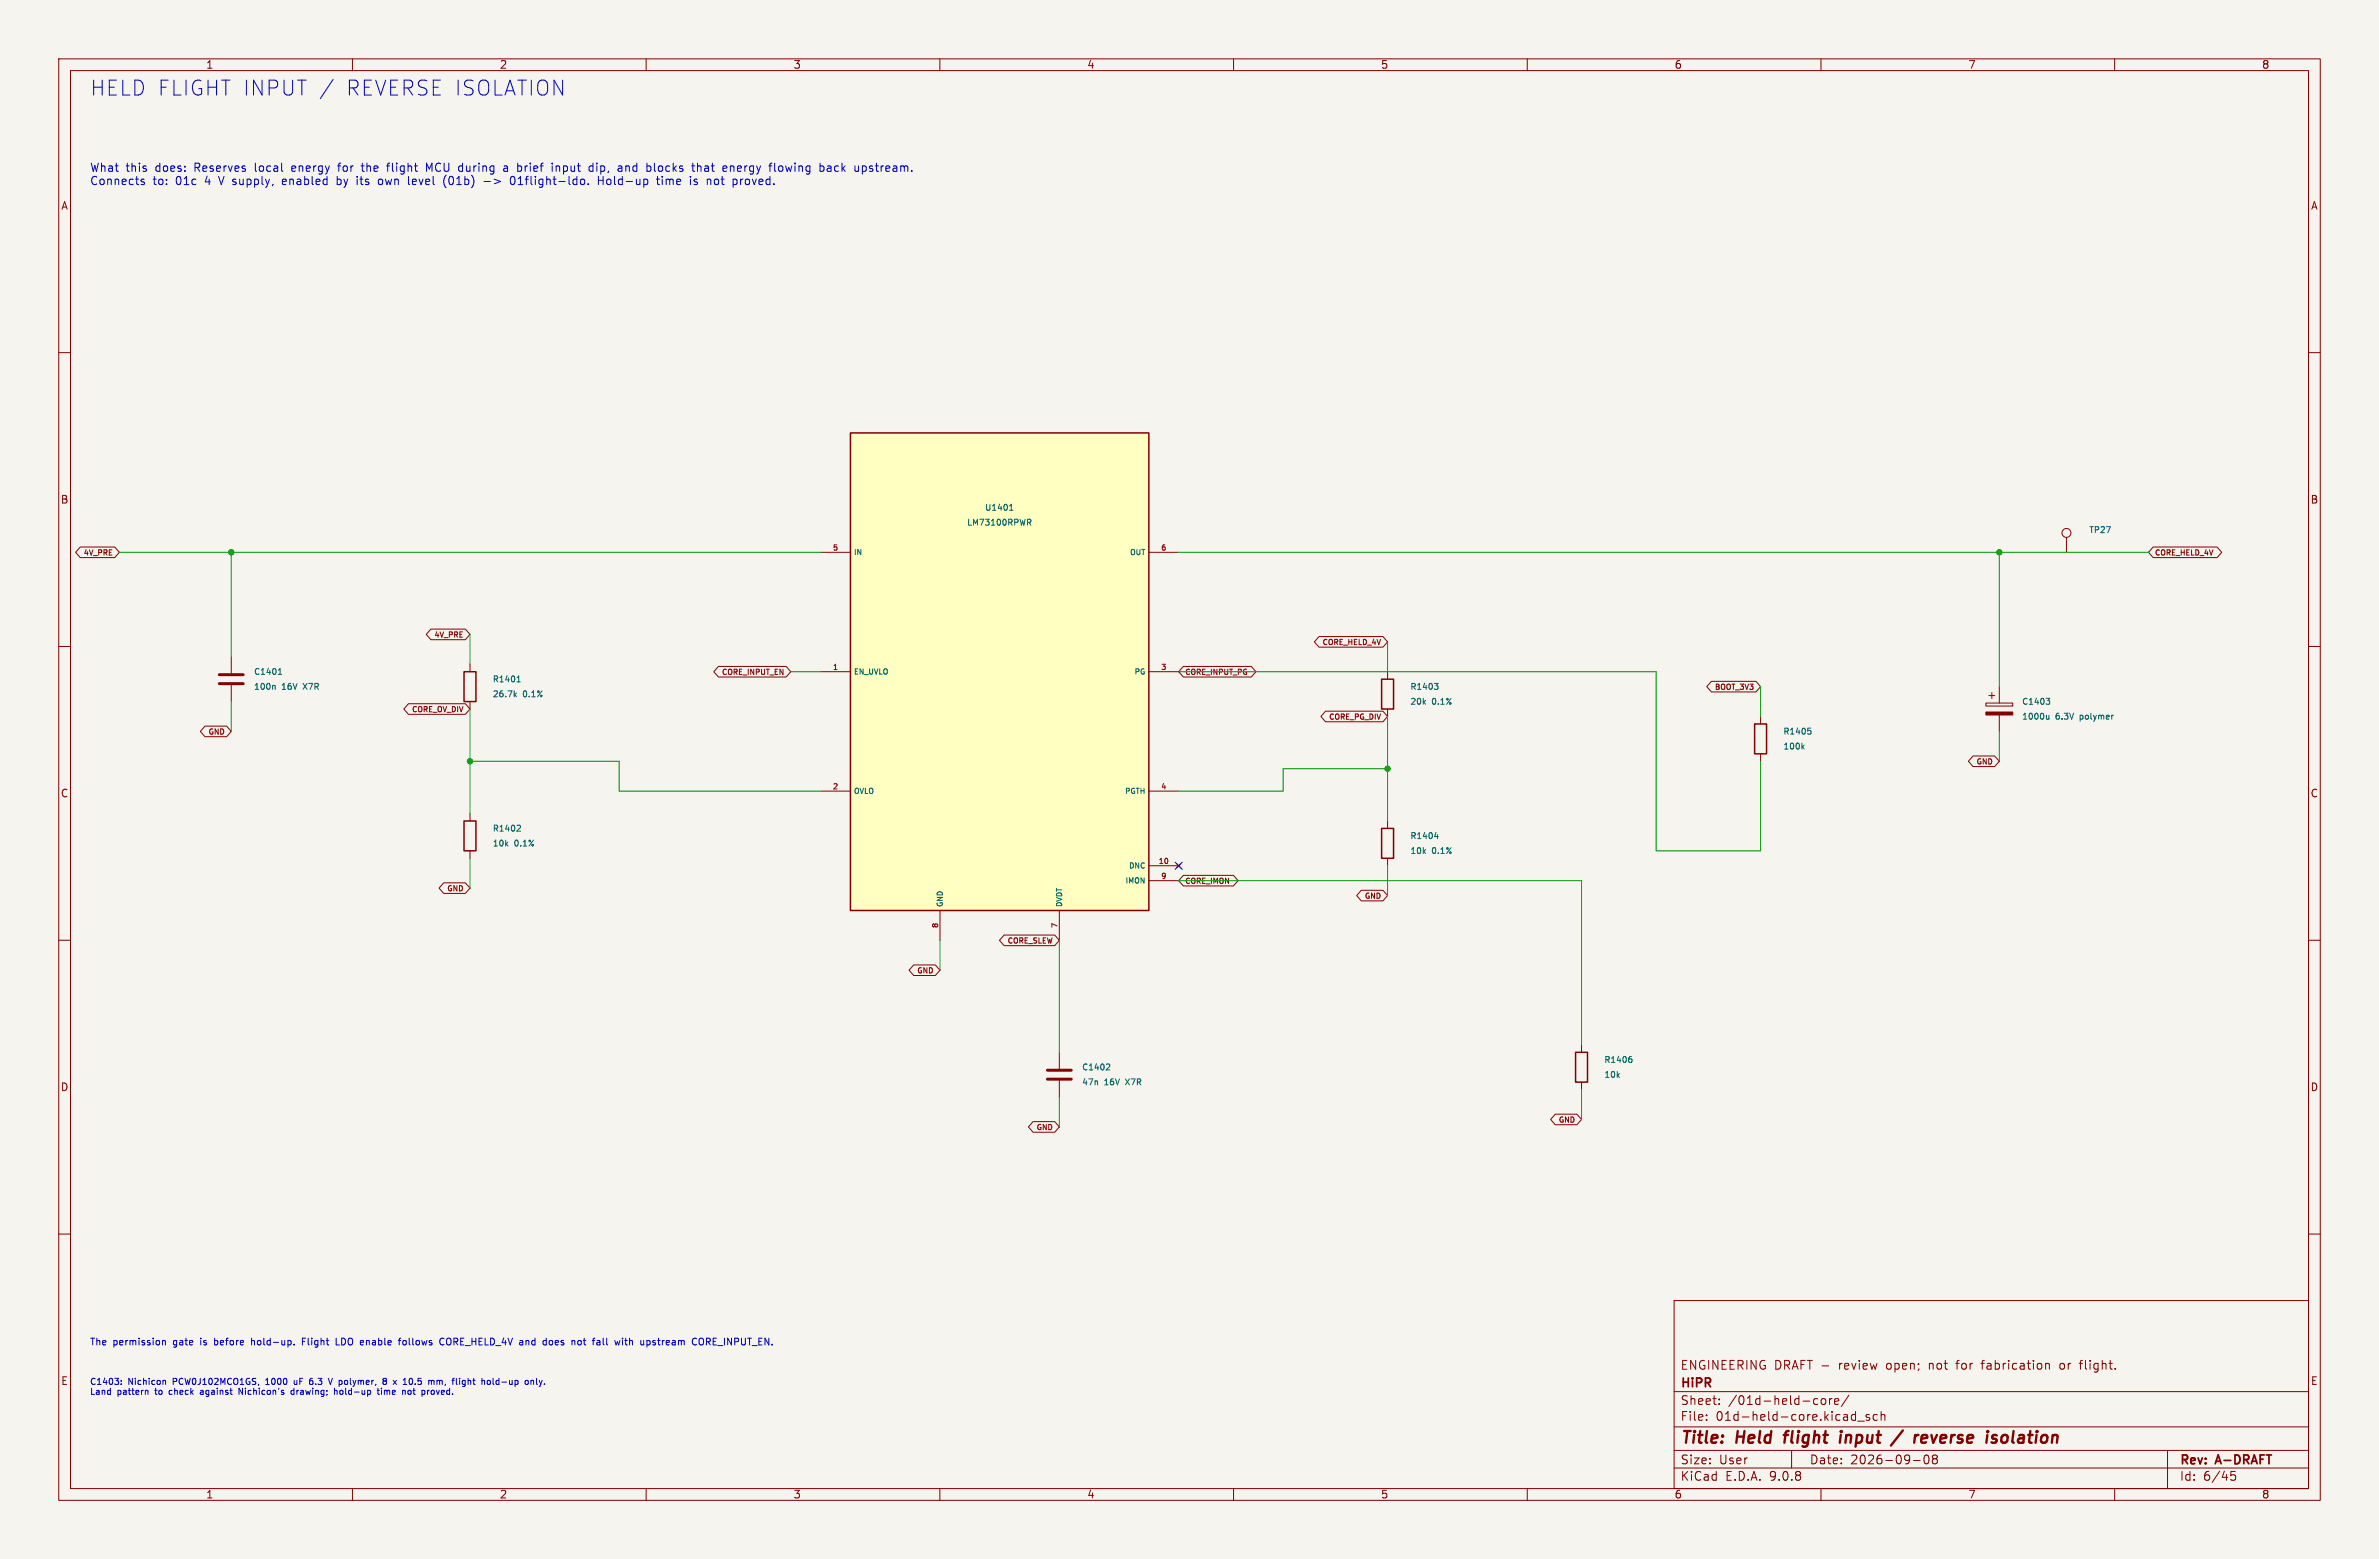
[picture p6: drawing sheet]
<svg xmlns="http://www.w3.org/2000/svg" width="405mm" height="265mm" viewBox="0 0 405 265" stroke-linecap="round" stroke-linejoin="round" font-family="sans-serif">
<defs><g id="words">
<g font-size="3.5" fill="#0000c2">
<text x="15.2" y="16.5">HELD FLIGHT INPUT /</text>
<text x="58.6" y="16.5">REVERSE ISOLATION</text>
</g>
<g font-size="2.8" fill="#840000">
<text x="286" y="246.2">Title:</text>
<text x="295.7" y="246.2">Held</text>
<text x="304.6" y="246.2">flight</text>
<text x="314.9" y="246.2">input</text>
<text x="324.7" y="246.2">/</text>
<text x="329.1" y="246.2">reverse</text>
<text x="342.2" y="246.2">isolation</text>
</g>
<g font-size="2.1" fill="#840000">
<text x="286" y="233.3">ENGINEERING DRAFT -</text>
<text x="313.2" y="233.3">review</text>
<text x="321.4" y="233.3">open;</text>
<text x="328.8" y="233.3">not</text>
<text x="333.7" y="233.3">for</text>
<text x="338.1" y="233.3">fabrication</text>
<text x="351.5" y="233.3">or</text>
<text x="355.1" y="233.3">flight.</text>
<text x="286" y="239.3">Sheet:</text>
<text x="286" y="236.5">HiPR</text>
<text x="294.2" y="239.3">/01d-held-core/</text>
<text x="286" y="242">File:</text>
<text x="292.1" y="242">01d-held-core.kicad_sch</text>
<text x="286" y="249.4">Size:</text>
<text x="292.7" y="249.4">User</text>
<text x="308" y="249.4">Date:</text>
<text x="315" y="249.4">2026-09-08</text>
<text x="371" y="249.6">Rev:</text>
<text x="377.4" y="249.6">A-DRAFT</text>
<text x="286" y="252.2">KiCad</text>
<text x="293.7" y="252.2">E.D.A.</text>
<text x="301.3" y="252.2">9.0.8</text>
<text x="371" y="252.2">Id:</text>
<text x="375.1" y="252.2">6/45</text>
</g>
<g font-size="1.9" fill="#0000c2">
<text x="15.2" y="29.6">What</text>
<text x="21.4" y="29.6">this</text>
<text x="26.5" y="29.6">does:</text>
<text x="33.3" y="29.6">Reserves</text>
<text x="43.7" y="29.6">local</text>
<text x="50.2" y="29.6">energy</text>
<text x="58.3" y="29.6">for</text>
<text x="62.5" y="29.6">the</text>
<text x="67" y="29.6">flight</text>
<text x="73.8" y="29.6">MCU during</text>
<text x="87.3" y="29.6">a</text>
<text x="89.8" y="29.6">brief</text>
<text x="95.9" y="29.6">input</text>
<text x="102.4" y="29.6">dip,</text>
<text x="107.5" y="29.6">and</text>
<text x="112.5" y="29.6">blocks</text>
<text x="120.5" y="29.6">that</text>
<text x="125.9" y="29.6">energy</text>
<text x="134" y="29.6">flowing</text>
<text x="142.7" y="29.6">back</text>
<text x="148.8" y="29.6">upstream.</text>
<text x="15.2" y="31.8">Connects</text>
<text x="26" y="31.8">to:</text>
<text x="30" y="31.8">01c</text>
<text x="35.1" y="31.8">4</text>
<text x="37.7" y="31.8">V supply,</text>
<text x="48.8" y="31.8">enabled</text>
<text x="58.2" y="31.8">by</text>
<text x="61.8" y="31.8">its</text>
<text x="65.6" y="31.8">own</text>
<text x="70.9" y="31.8">level</text>
<text x="77.1" y="31.8">(01b)</text>
<text x="84.1" y="31.8">-&gt;</text>
<text x="88.8" y="31.8">01flight-ldo.</text>
<text x="103.9" y="31.8">Hold-up</text>
<text x="114.2" y="31.8">time</text>
<text x="119.9" y="31.8">is</text>
<text x="123" y="31.8">not</text>
<text x="127.6" y="31.8">proved.</text>
</g>
<g font-size="1.8" fill="#840000">
<text x="35" y="11.9">1</text>
<text x="85" y="11.9">2</text>
<text x="135" y="11.9">3</text>
<text x="185" y="11.9">4</text>
<text x="235" y="11.9">5</text>
<text x="285" y="11.9">6</text>
<text x="335" y="11.9">7</text>
<text x="385" y="11.9">8</text>
<text x="10.3" y="35.9">A</text>
<text x="393.3" y="35.9">A</text>
<text x="10.3" y="85.9">B</text>
<text x="393.3" y="85.9">B</text>
<text x="10.3" y="135.9">C</text>
<text x="393.3" y="135.9">C</text>
<text x="10.3" y="185.9">D</text>
<text x="393.3" y="185.9">D</text>
<text x="10.3" y="235.9">E</text>
<text x="393.3" y="235.9">E</text>
<text x="35" y="255.2">1</text>
<text x="85" y="255.2">2</text>
<text x="135" y="255.2">3</text>
<text x="185" y="255.2">4</text>
<text x="235" y="255.2">5</text>
<text x="285" y="255.2">6</text>
<text x="335" y="255.2">7</text>
<text x="385" y="255.2">8</text>
</g>
<g font-size="1.6" fill="#0000c2">
<text x="15.2" y="229.2">The</text>
<text x="19.2" y="229.2">permission</text>
<text x="29.7" y="229.2">gate</text>
<text x="34.5" y="229.2">is</text>
<text x="37.1" y="229.2">before</text>
<text x="43.6" y="229.2">hold-up.</text>
<text x="52.5" y="229.2">Flight</text>
<text x="58.4" y="229.2">LDO enable</text>
<text x="69.6" y="229.2">follows</text>
<text x="76.8" y="229.2">CORE_HELD_4V</text>
<text x="90.6" y="229.2">and</text>
<text x="94.9" y="229.2">does</text>
<text x="100" y="229.2">not</text>
<text x="103.8" y="229.2">fall</text>
<text x="107.8" y="229.2">with</text>
<text x="112.4" y="229.2">upstream</text>
<text x="121.4" y="229.2">CORE_INPUT_EN.</text>
</g>
<g font-size="1.5" fill="#0000c2">
<text x="15.2" y="235.9">C1403:</text>
<text x="15.2" y="237.6">Land</text>
<text x="20" y="237.6">pattern</text>
<text x="21.8" y="235.9">Nichicon</text>
<text x="26.6" y="237.6">to</text>
<text x="29.2" y="237.6">check</text>
<text x="29.6" y="235.9">PCW0J102MCO1GS,</text>
<text x="34.8" y="237.6">against</text>
<text x="41.6" y="237.6">Nichicon's</text>
<text x="45.7" y="235.9">1000</text>
<text x="50.7" y="237.6">drawing;</text>
<text x="50.7" y="235.9">uF</text>
<text x="53.6" y="235.9">6.3</text>
<text x="57.2" y="235.9">V polymer,</text>
<text x="58.3" y="237.6">hold-up</text>
<text x="66" y="237.6">time</text>
<text x="66.9" y="235.9">8</text>
<text x="68.9" y="235.9">x</text>
<text x="70.4" y="237.6">not</text>
<text x="70.8" y="235.9">10.5</text>
<text x="74" y="237.6">proved.</text>
<text x="75.4" y="235.9">mm,</text>
<text x="79.7" y="235.9">flight</text>
<text x="84.9" y="235.9">hold-up</text>
<text x="92.6" y="235.9">only.</text>
</g>
<g font-size="1.4" fill="#006464">
<text x="164.5" y="89.7">LM73100RPWR</text>
<text x="167.6" y="87.1">U1401</text>
<text x="355.6" y="90.9">TP27</text>
<text x="43.1" y="117.6">100n</text>
<text x="43.1" y="115.1">C1401</text>
<text x="48" y="117.6">16V</text>
<text x="51.8" y="117.6">X7R</text>
<text x="83.8" y="118.9">26.7k</text>
<text x="83.8" y="116.3">R1401</text>
<text x="89" y="118.9">0.1%</text>
<text x="240" y="117.6">R1403</text>
<text x="240" y="120.1">20k</text>
<text x="243.8" y="120.1">0.1%</text>
<text x="303.5" y="125.2">R1405</text>
<text x="344.1" y="120.1">C1403</text>
<text x="344.1" y="122.7">1000u</text>
<text x="349.9" y="122.7">6.3V</text>
<text x="354.3" y="122.7">polymer</text>
<text x="303.5" y="127.8">100k</text>
<text x="83.8" y="141.7">R1402</text>
<text x="240" y="143">R1404</text>
<text x="83.8" y="144.3">10k</text>
<text x="87.6" y="144.3">0.1%</text>
<text x="240" y="145.5">10k</text>
<text x="243.8" y="145.5">0.1%</text>
<text x="184.1" y="184.9">47n</text>
<text x="184.1" y="182.4">C1402</text>
<text x="188" y="184.9">16V</text>
<text x="191.8" y="184.9">X7R</text>
<text x="273" y="183.6">10k</text>
<text x="273" y="181.1">R1406</text>
</g>
<g font-size="1.3" fill="#840000">
<text x="14.1" y="94.7">4V_PRE</text>
<text x="366.8" y="94.7">CORE_HELD_4V</text>
<text x="73.8" y="108.7">4V_PRE</text>
<text x="225" y="110">CORE_HELD_4V</text>
<text x="122.7" y="115.1">CORE_INPUT_EN</text>
<text x="201.7" y="115.1">CORE_INPUT_PG</text>
<text x="291.8" y="117.6">BOOT_3V3</text>
<text x="35.3" y="125.2">GND</text>
<text x="70" y="121.4">CORE_OV_DIV</text>
<text x="226.1" y="122.7">CORE_PG_DIV</text>
<text x="336.3" y="130.3">GND</text>
<text x="76" y="151.9">GND</text>
<text x="201.7" y="150.6">CORE_IMON</text>
<text x="232.2" y="153.2">GND</text>
<text x="171.4" y="160.8">CORE_SLEW</text>
<text x="156" y="165.9">GND</text>
<text x="265.2" y="191.3">GND</text>
<text x="176.3" y="192.5">GND</text>
</g>
<g font-size="1.3" fill="#a90000">
<text x="141.7" y="93.7">5</text>
<text x="197.6" y="93.7">6</text>
<text x="141.7" y="114.1">1</text>
<text x="197.6" y="114.1">3</text>
<text x="141.7" y="134.4">2</text>
<text x="197.6" y="134.4">4</text>
<text x="197.1" y="147.1">10</text>
<text x="197.6" y="149.6">9</text>
<text x="159.8" y="158.1" transform="rotate(-90 159.8 158.1)">8</text>
<text x="180.1" y="158.1" transform="rotate(-90 180.1 158.1)">7</text>
</g>
<g font-size="1.3" fill="#006464">
<text x="145.3" y="94.7">IN</text>
<text x="192.2" y="94.7">OUT</text>
<text x="145.3" y="115">EN_UVLO</text>
<text x="193" y="115">PG</text>
<text x="145.3" y="135.3">OVLO</text>
<text x="191.4" y="135.3">PGTH</text>
<text x="192.1" y="148">DNC</text>
<text x="160.7" y="154.4" transform="rotate(-90 160.7 154.4)">GND</text>
<text x="181" y="154.4" transform="rotate(-90 181 154.4)">DVDT</text>
<text x="191.5" y="150.6">IMON</text>
</g>
</g></defs>
<path d="M0 0h405v265.3h-405z" fill="#f5f4ef" stroke="#f5f4ef" stroke-width=".17"/>
<g fill="none" stroke="#840000" stroke-width=".17">
<path d="M10 10h385v245.3h-385zM12 12h381v241.3h-381zM60 10v2M110 10v2M160 10v2M210 10v2M260 10v2M310 10v2M360 10v2M10 60h2M393 60h2M10 110h2"/>
<path d="M39.4 111.8v2.8M39.4 116.6v2.8M80 113v1.3M80 119.4v1.3M338.1 119.7h4.5v.5h-4.5zM338.6 118.4h1M339.1 117.9v1M340.4 116.9v2.8M393 110h2M80 138.4v1.3M340.4 121.7v2.8M80 144.8v1.3"/>
<path d="M10 160h2M180.3 179.1v2.8M393 160h2M180.3 183.9v2.8M10 210h2M393 210h2M285 221.3h108v32h-108zM285 236.8h108M292.7 238.9v.1M292.7 238.1v.1M309 238l.5 .1M309.5 239h-.5"/>
<path d="M310.2 238.1l.3-.1 .3 .3v.4l-.3 .3h-.3l-.2-.3v-.4zM311.5 238v1M311.9 238l-.3 .1-.1 .2M312.3 238.5l.7-.1v-.3l-.5-.1-.2 .2 .1 .8h.6M314.7 237.5l-1.2 1.9M337.2 232h.6M348.3 232.1h.5l.1 .9M351 232l-.3 .3v.4l.3 .3M354 232h.5M354.5 231.5l-.3 .1v.1v1.3M60 253.3v2M110 253.3v2"/>
<path d="M160 253.3v2M210 253.3v2M260 253.3v2M285 249.8h108M285 246.8h108M285 242.8h108M290.5 241.6v.1M290.5 240.8v.1M305 246.8v3M310 253.3v2M315.3 240.8h.6M315.3 241.7h.6"/>
<path d="M315.9 240.2v1.5M316.2 241.9h1.2M318.2 240.8l-.3-.1-.2 .2v.3l.5 .1v.4h-.5M319.6 240.8l-.4-.1-.3 .3v.4l.1 .3h.6M320.2 240.9l.3-.2 .3 .1 .1 .9M320.2 240.2v1.5M325.7 248.6h1.2M327.7 247.8l.2-.2a.81 .81 0 0 1 .3 1.4l-.2 .1a.81 .81 0 0 1-.3-1.3zM329.2 248.3l-.2-.3 .2-.4 .5 .1 .1 .2-.3 .4M329.2 248.3l-.2 .3v.4l.2 .1h.5l.1-.3-.1-.4-.2-.1M329.2 248.3h.3M360 253.3v2"/>
<path d="M369 246.8v6.5M380.5 250.4h-.7l-.1 .7 .3-.1 .5 .1 .1 .2-.1 .5-.2 .1h-.3l-.3-.1"/>
</g>
<path d="M303.7 244.2h.7M304 243.8l-.2 1.7M313.4 244.2l-.2 1.3M313.5 243.5l-.1 .2M313.5 243.5l-.2 .1 .1 .1M313.5 243.5v.1l-.1 .1M323.9 243.4l-2 2.6M327.1 244.9l1-.2-.1-.4-.2-.1-.5 .1-.3 1 .3 .2 .6-.1M338.4 243.5l-.1 .1 .1 .1M338.4 243.5l.1 .1-.1 .1M338.4 243.5v.2M341.5 244.2a.62 .62 0 0 0-.7 .4v.8a.52 .52 0 0 0 .7 0" fill="none" stroke="#840000" stroke-width=".4"/>
<path d="M338.1 121.2h4.5v.5h-4.5z" fill="#840000" stroke="#840000" stroke-width=".17"/>
<path d="M46.6 116.6l.2 .2v.5M47.4 114.8h.6M47.5 114l.2-.2v1M87.6 118.2l.3 .4M87.9 117.9l-.4 .4M88 116h.6M88.1 115.3l.2-.3v1M348.3 118.8h.7l-.4 .4 .3 .1 .1 .4-.2 .2h-.3M348.8 121.7v.7M348.8 122.3l-.4 .1M88.2 140.4l.3 .1 .1 .2-.6 .7h.6M188.5 181.1h.3l.1 .3-.6 .7h.6" fill="none" stroke="#006464" stroke-width=".17"/>
<path d="M79 114.3h2v5.1h-2zM79 139.7h2v5.1h-2z" fill="none" stroke="#840000" stroke-width=".25"/>
<path d="M37.3 114.8h4.1M37.3 116.3h4.1M178.3 182.1h4.1M178.3 183.7h4.1" fill="none" stroke="#840000" stroke-width=".51"/>
<path d="M144.8 73.7h50.8v81.3h-50.8z" fill="#ffffc2"/>
<path d="M144.8 73.7h50.8v81.3h-50.8zM235.2 115.6h2v5.1h-2zM298.7 123.2h2v5.1h-2zM235.2 141h2v5.1h-2zM268.2 179.1h2.1v5.1h-2.1z" fill="none" stroke="#840000" stroke-width=".25"/>
<g fill="none" stroke="#840000" stroke-width=".17">
<path d="M13.7 93.1h5.8l.8 .9-.8 .9h-5.8l-.8-.9zM139.7 94h5.1M195.6 94h5.1M351.8 91.5v2.5M366.5 93.1h10.9l.8 .9-.8 .9h-10.9l-.7-.9zM69.5 119.8h9.7l.8 .9-.8 .9h-9.7l-.8-.9zM73.3 107.1h5.9l.8 .9-.8 .9h-5.9l-.7-.9zM122.3 113.4h11.5l.8 .9-.8 .9h-11.5l-.8-.9zM139.7 114.3h5.1M195.6 114.3h5.1M201.4 113.4h11.6l.8 .9-.8 .9h-11.6l-.7-.9zM224.5 108.3h10.9l.8 .9-.8 .9h-10.9l-.7-.9z"/>
<path d="M236.2 114.3v1.3M291.3 116h7.6l.8 .9-.8 .9h-7.6l-.7-.9zM34.9 123.6h3.7l.8 .9-.8 .9h-3.7l-.8-.9zM139.7 134.6h5.1M195.6 134.6h5.1M225.7 121h9.7l.8 .9-.8 .9h-9.7l-.8-.9zM236.2 120.7v1.2M236.2 139.7v1.3M299.7 121.9v1.3M299.7 128.3v1.3M335.9 128.7h3.7l.8 .9-.8 .9h-3.7l-.8-.9zM75.5 150.2h3.7l.8 .9-.8 .9h-3.7l-.8-.9z"/>
<path d="M160 155v5M170.9 159.1h8.7l.7 .9-.7 .9h-8.7l-.8-.9zM180.3 155v5M195.6 147.3h5.1M195.6 149.9h5.1M200.3 147l.7 .7M201 147l-.7 .7M201.4 149h8.6l.8 .9-.8 .9h-8.6l-.7-.9zM231.7 151.5h3.7l.8 .9-.8 .9h-3.7l-.7-.9zM236.2 146.1v1.2M155.5 164.2h3.7l.8 .9-.8 .9h-3.7l-.7-.9zM269.2 177.8v1.3"/>
<path d="M175.9 190.9h3.7l.7 .9-.7 .9h-3.7l-.8-.9zM264.8 189.6h3.7l.7 .9-.7 .9h-3.7l-.8-.9zM269.2 184.2v1.2"/>
<circle cx="351.8" cy="90.7" r=".76"/>
</g>
<g fill="none" stroke="#006464" stroke-width=".17">
<path d="M171.9 86.8h.6M172 86.1l.2-.3v1M174.9 88.4h.4l.2 .2-.1 .2-.5 .1M175.2 88.9l.3 .5M244.2 116.3h.6l-.3 .4 .3 .1v.3l-.2 .2h-.3M306.9 127.1l.3 .4M307.2 126.8l-.4 .4M307.8 123.9h.5M307.9 124.3h.2l.2 .2v.3l-.4 .1M244.2 142.4h.7M244.7 142v.7M277.5 179.8h.2"/>
<path d="M277.4 180.2h.2l.2 .2v.3l-.4 .1"/>
</g>
<g fill="none" stroke="#009600" stroke-width=".17">
<path d="M20.3 94h119.4M39.4 94v17.8M200.7 94h165.1M340.4 94v22.9M39.4 119.4v5.1M80 108v5M134.6 114.3h5.1M200.7 114.3h81.2v30.5h17.8v-15.2M236.2 109.2v5.1M299.7 116.9v5M80 120.7v17.7M80 129.6h25.4v5h34.3"/>
<path d="M236.2 121.9v17.8M236.2 130.8h-17.8v3.8h-17.7M340.4 124.5v5.1M80 146.1v5M200.7 149.9h68.5v27.9M236.2 147.3v5.1M160 160v5.1M180.3 160v19.1M180.3 186.7v5.1M269.2 185.4v5.1"/>
</g>
<path d="M200.1 146.7l1.2 1.2M201.3 146.7l-1.2 1.2" fill="none" stroke="#000084" stroke-width=".17"/>
<g fill="none" stroke="#0000c2" stroke-width=".17">
<path d="M56.7 13.5l-2.2 3.3M24.1 30.9l.4 .1 .1 .2-.2 .2h-.4M24.1 30.6h.4M48.3 30.5l-.2 .2v.5l.2 .2M48.7 30.8l-.6 .2M57.4 31.4h.4M57.4 30v1.4M57.5 28.2h.5M57.8 30.5l-.4 .1M61.5 28.2h.5M61.7 27.8v1.2l.2 .2M65.1 30.6l-.4-.1-.3 .3v.4l.1 .2h.4l.2-.1"/>
<path d="M65.8 28.2h.5M66.3 27.8l-.3 .2v1.2M69.5 30v1.2M70.3 30.6l-.1 .6 .2 .2M70.9 30.8l-.7 .2M73.5 27.8l-.4 1-.5-1v1.4M75.6 30.4v1l.3 .6M76.4 30.6l.1 .7M82.4 30.9h1.1M85.8 28.3h.5l.1 .9M86.4 28.6h-.5a.27 .27 0 0 0-.2 .3 .27 .27 0 0 0 .2 .3l.5-.1M87 30.2a.76 .76 0 0 0 .3 1.2l.2-.1 .2-.4-.2-.7"/>
<path d="M88.1 27.8v1.4M94.7 28.4l.2-.2 .3 .1 .1 .9M94.7 28.2v1M99.5 30.6v.6l-.2 .2M100.1 31.3v.1M100.5 28.2l.4 .1M100.9 29.1l-.4 .1M100.9 27.8v1.4M101.6 27.8v.1M101.6 28.2v1M101.9 30v1.4M101.9 30.7h.8"/>
<path d="M102.7 30v1.4M103.3 30.6v.6l.1 .2M106.5 28.2v1M106.9 28.2l-.4 .2M111.4 27.8v1.2l.2 .2M111.7 30.5h.6M111.9 30v1.2l.4 .2M112.7 30.5v.9M113.4 30.5v.9M113.6 30.5l-.2 .1M118.3 31h.4v.2l-.2 .2h-.2M118.3 30.5l.4 .1"/>
<path d="M118.7 28.4l.2-.2 .4 .1v.9M118.7 27.8v1.4M121.9 30.5l.3 .1 .1 .2v.5l-.4 .1M124.4 28.3h.5v.9M126.9 30.6v.6l.1 .2M131.4 27.8l-.3 .2M131.9 27.8v1.2M132.6 28.4l.2-.2 .4 .2 .1 .5-.2 .2-.3 .1-.2-.2zM140.9 28.3h.5l.1 .9M141.5 28.6h-.5a.27 .27 0 0 0-.2 .3 .27 .27 0 0 0 .2 .3l.5-.1M142.2 28.3l-.1 .2v.4l.1 .2M148 29.1l.4 .1"/>
<path d="M148.4 28.2h-.2l-.2 .2 .1 .2 .3 .1M20.6 235.5v.1M20.6 235v.1M24.9 236.6l.3 .2v.5M27.7 228.2l.1-.1 .3 .1 .1 .7M27.7 228.1v.8M27.8 235h.3l.1 .6M34.2 236.6l-.1 .1M34.5 236.9h-.3l-.1 .2v.2h.4M36.5 227.7v1.2M36.5 228.8l.1 .1M36.6 228.1l-.1 .1"/>
<path d="M40.7 237.3v-1l.6 1M42.8 227.7v1.2M43.2 228.1l-.4 .1M45.2 235.6h.6M45.3 234.8l-.1 .1M50 236.7l-.3-.1-.2 .2 .1 .5h.4M50 236.3v1M50.1 228.8v.1M50.1 234.9v.6l.3 .1M51.5 228.3h.4M52 227.7h-.5v1.2M52.9 235h.3"/>
<path d="M53.2 235.6h-.3M53.2 234.6h-.3M55.9 234.6l.3 1 .4-1M56.9 236.3v1M57.2 227.7v1.2h.6M57.3 236.7l.1 .6M57.9 236.7l-.1 .4 .1 .2M64.3 236.3v.9l.3 .1M64.9 236.6v.7M65.4 235l-.2 .2v.3l.2 .1h.2l.2-.2v-.2l-.2-.2M65.4 235l-.2-.2 .2-.2h.2l.2 .2-.2 .2M65.4 235h.2"/>
<path d="M65.4 236.6v.7M65.5 236.7h-.1M67.8 228.1h.4M68.1 227.7h.1M68.8 234.7l.1-.1v1M69.1 228.2l-.3-.1-.2 .2 .1 .5 .3 .1 .1-.1M69.5 236.7l.1-.1 .3 .1 .1 .4-.1 .2-.4-.1zM69.8 234.6h.3M70.1 234.7l.1 .3-.1 .5M73.1 236.6l-.2 .1M73.6 236.6l-.2 .2v.3l.2 .2M74.4 235l.3-.1 .1 .2"/>
<path d="M74.4 234.9v.7M74.8 235.1v.5M75 228.7l.3 .2 .3-.1M75 234.9l-.2 .2M75.6 227.9l-.3-.2-.3 .2M76.5 227.7a.39 .39 0 0 0-.5 .4v.4a.39 .39 0 0 0 .5 .4M77.3 234.6h-.2M77.7 234.6v.9M78.2 234.6h.1M78.2 234.6v.1M79.2 235l-.3-.1-.2 .2 .1 .5h.4M79.2 234.9v.9l-.2 .2-.3-.1"/>
<path d="M83.1 234.9l.4 .2-.1 .4-.3 .1M83.9 234.6v.9l.2 .1M84.5 235v.5M90 228.2v.7M90.4 235h.4v.6M90.4 234.9v.7M91.3 234.6v.9l.2 .1M91.8 234.9l.2 .7M92 235.6l-.2 .4M92.3 234.9l-.3 .7M93.7 228.1l.3 .1 .1 .1-.1 .5-.3 .1M98.7 228.1l.3 .2v.4l-.3 .2"/>
<path d="M99.3 228.1h.4M99.5 227.7v1.1M102.7 228.7l.2 .2M106.4 228.1h.4M106.5 227.7v1l.3 .2M107.2 227.7v1.2M107.3 228.1l-.1 .1M111.6 228.2l-.3-.1-.2 .2 .1 .2 .4 .1v.2h-.5M119.3 227.7a.39 .39 0 0 1 .5 .4v.4a.39 .39 0 0 1-.5 .4M120.5 228.3l.4 .6M120.9 228l-.2-.3h-.4v1.2M120.9 228.1l-.2 .2h-.4"/>
</g>
<g fill="#009600" stroke="#009600" stroke-width=".17">
<circle cx="236.2" cy="130.8" r=".46"/>
<circle cx="340.4" cy="94" r=".46"/>
<circle cx="39.4" cy="94" r=".46"/>
<circle cx="80" cy="129.6" r=".46"/>
</g>
<use href="#words"/>
</svg>
